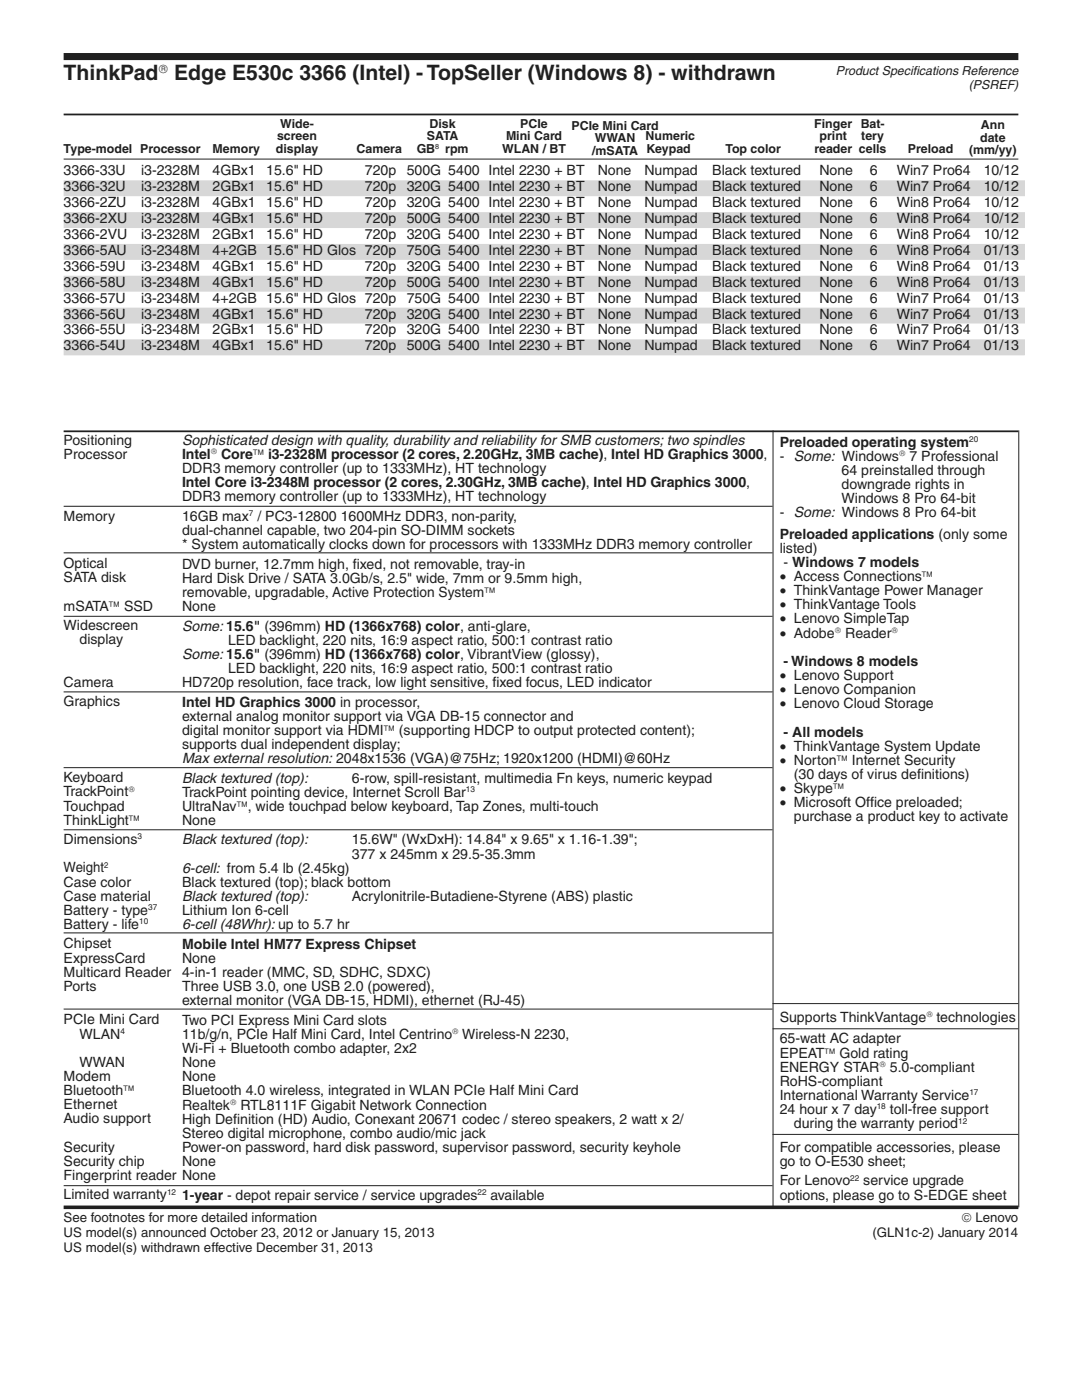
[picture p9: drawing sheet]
<svg xmlns="http://www.w3.org/2000/svg" width="216mm" height="279mm" viewBox="0 0 216 279" stroke-linecap="round" stroke-linejoin="round" font-family="sans-serif">
<defs><g id="words">
<g font-size="4.2" fill="#231f20">
<text x="12.7" y="15.9">ThinkPad</text>
<text x="34.8" y="15.9">Edge E530c 3366 (Intel) - TopSeller (Windows 8) - withdrawn</text>
</g>
<g font-size="2.8" fill="#231f20">
<text x="12.7" y="35">3366-33U</text>
<text x="28.2" y="35">i3-2328M</text>
<text x="42.4" y="35">4GBx1</text>
<text x="53.1" y="35">15.6&quot; HD</text>
<text x="72.8" y="35">720p</text>
<text x="81.2" y="35">500G 5400 Intel 2230 + BT</text>
<text x="119.3" y="35">None</text>
<text x="128.6" y="35">Numpad</text>
<text x="142.1" y="35">Black textured</text>
<text x="163.5" y="35">None</text>
<text x="173.5" y="35">6</text>
<text x="178.9" y="35">Win7 Pro64</text>
<text x="196.3" y="35">10/12</text>
<text x="12.7" y="38.2">3366-32U</text>
<text x="12.7" y="41.3">3366-2ZU</text>
<text x="28.2" y="38.2">i3-2328M</text>
<text x="28.2" y="41.3">i3-2328M</text>
<text x="42.4" y="38.2">2GBx1</text>
<text x="42.4" y="41.3">4GBx1</text>
<text x="53.1" y="38.2">15.6&quot; HD</text>
<text x="53.1" y="41.3">15.6&quot; HD</text>
<text x="72.8" y="38.2">720p</text>
<text x="72.8" y="41.3">720p</text>
<text x="81.2" y="38.2">320G 5400 Intel 2230 + BT</text>
<text x="81.2" y="41.3">320G 5400 Intel 2230 + BT</text>
<text x="119.3" y="38.2">None</text>
<text x="119.3" y="41.3">None</text>
<text x="128.6" y="38.2">Numpad</text>
<text x="128.6" y="41.3">Numpad</text>
<text x="142.1" y="38.2">Black textured</text>
<text x="142.1" y="41.3">Black textured</text>
<text x="163.5" y="38.2">None</text>
<text x="163.5" y="41.3">None</text>
<text x="173.5" y="38.2">6</text>
<text x="173.5" y="41.3">6</text>
<text x="178.9" y="38.2">Win7 Pro64</text>
<text x="178.9" y="41.3">Win8 Pro64</text>
<text x="196.3" y="38.2">10/12</text>
<text x="196.3" y="41.3">10/12</text>
<text x="12.7" y="44.5">3366-2XU</text>
<text x="12.7" y="47.7">3366-2VU</text>
<text x="28.2" y="44.5">i3-2328M</text>
<text x="28.2" y="47.7">i3-2328M</text>
<text x="42.4" y="44.5">4GBx1</text>
<text x="42.4" y="47.7">2GBx1</text>
<text x="53.1" y="44.5">15.6&quot; HD</text>
<text x="53.1" y="47.7">15.6&quot; HD</text>
<text x="72.8" y="44.5">720p</text>
<text x="72.8" y="47.7">720p</text>
<text x="81.2" y="44.5">500G 5400 Intel 2230 + BT</text>
<text x="81.2" y="47.7">320G 5400 Intel 2230 + BT</text>
<text x="119.3" y="44.5">None</text>
<text x="119.3" y="47.7">None</text>
<text x="128.6" y="44.5">Numpad</text>
<text x="128.6" y="47.7">Numpad</text>
<text x="142.1" y="44.5">Black textured</text>
<text x="142.1" y="47.7">Black textured</text>
<text x="163.5" y="44.5">None</text>
<text x="163.5" y="47.7">None</text>
<text x="173.5" y="44.5">6</text>
<text x="173.5" y="47.7">6</text>
<text x="178.9" y="44.5">Win8 Pro64</text>
<text x="178.9" y="47.7">Win8 Pro64</text>
<text x="196.3" y="44.5">10/12</text>
<text x="196.3" y="47.7">10/12</text>
<text x="12.7" y="50.9">3366-5AU</text>
<text x="28.2" y="50.9">i3-2348M</text>
<text x="42.4" y="50.9">4+2GB 15.6&quot; HD Glos 720p</text>
<text x="81.2" y="50.9">750G 5400 Intel 2230 + BT</text>
<text x="119.3" y="50.9">None</text>
<text x="128.6" y="50.9">Numpad</text>
<text x="142.1" y="50.9">Black textured</text>
<text x="163.5" y="50.9">None</text>
<text x="173.5" y="50.9">6</text>
<text x="178.9" y="50.9">Win8 Pro64</text>
<text x="196.3" y="50.9">01/13</text>
<text x="12.7" y="54">3366-59U</text>
<text x="12.7" y="57.2">3366-58U</text>
<text x="28.2" y="54">i3-2348M</text>
<text x="28.2" y="57.2">i3-2348M</text>
<text x="42.4" y="54">4GBx1</text>
<text x="42.4" y="57.2">4GBx1</text>
<text x="53.1" y="54">15.6&quot; HD</text>
<text x="53.1" y="57.2">15.6&quot; HD</text>
<text x="72.8" y="54">720p</text>
<text x="72.8" y="57.2">720p</text>
<text x="81.2" y="54">320G 5400 Intel 2230 + BT</text>
<text x="81.2" y="57.2">500G 5400 Intel 2230 + BT</text>
<text x="119.3" y="54">None</text>
<text x="119.3" y="57.2">None</text>
<text x="128.6" y="54">Numpad</text>
<text x="128.6" y="57.2">Numpad</text>
<text x="142.1" y="54">Black textured</text>
<text x="142.1" y="57.2">Black textured</text>
<text x="163.5" y="54">None</text>
<text x="163.5" y="57.2">None</text>
<text x="173.5" y="54">6</text>
<text x="173.5" y="57.2">6</text>
<text x="178.9" y="54">Win8 Pro64</text>
<text x="178.9" y="57.2">Win8 Pro64</text>
<text x="196.3" y="54">01/13</text>
<text x="196.3" y="57.2">01/13</text>
<text x="12.7" y="60.4">3366-57U</text>
<text x="12.7" y="63.6">3366-56U</text>
<text x="28.2" y="60.4">i3-2348M</text>
<text x="28.2" y="63.6">i3-2348M</text>
<text x="42.4" y="60.4">4+2GB 15.6&quot; HD Glos 720p</text>
<text x="42.4" y="63.6">4GBx1</text>
<text x="53.1" y="63.6">15.6&quot; HD</text>
<text x="72.8" y="63.6">720p</text>
<text x="81.2" y="63.6">320G 5400 Intel 2230 + BT</text>
<text x="81.2" y="60.4">750G 5400 Intel 2230 + BT</text>
<text x="119.3" y="63.6">None</text>
<text x="119.3" y="60.4">None</text>
<text x="128.6" y="63.6">Numpad</text>
<text x="128.6" y="60.4">Numpad</text>
<text x="142.1" y="63.6">Black textured</text>
<text x="142.1" y="60.4">Black textured</text>
<text x="163.5" y="63.6">None</text>
<text x="163.5" y="60.4">None</text>
<text x="173.5" y="63.6">6</text>
<text x="173.5" y="60.4">6</text>
<text x="178.9" y="63.6">Win7 Pro64</text>
<text x="178.9" y="60.4">Win7 Pro64</text>
<text x="196.3" y="63.6">01/13</text>
<text x="196.3" y="60.4">01/13</text>
<text x="12.7" y="66.7">3366-55U</text>
<text x="12.7" y="69.9">3366-54U</text>
<text x="28.2" y="66.7">i3-2348M</text>
<text x="28.2" y="69.9">i3-2348M</text>
<text x="42.4" y="66.7">2GBx1</text>
<text x="42.4" y="69.9">4GBx1</text>
<text x="53.1" y="66.7">15.6&quot; HD</text>
<text x="53.1" y="69.9">15.6&quot; HD</text>
<text x="72.8" y="66.7">720p</text>
<text x="72.8" y="69.9">720p</text>
<text x="81.2" y="66.7">320G 5400 Intel 2230 + BT</text>
<text x="81.2" y="69.9">500G 5400 Intel 2230 + BT</text>
<text x="119.3" y="66.7">None</text>
<text x="119.3" y="69.9">None</text>
<text x="128.6" y="66.7">Numpad</text>
<text x="128.6" y="69.9">Numpad</text>
<text x="142.1" y="66.7">Black textured</text>
<text x="142.1" y="69.9">Black textured</text>
<text x="163.5" y="66.7">None</text>
<text x="163.5" y="69.9">None</text>
<text x="173.5" y="66.7">6</text>
<text x="173.5" y="69.9">6</text>
<text x="178.9" y="66.7">Win7 Pro64</text>
<text x="178.9" y="69.9">Win7 Pro64</text>
<text x="196.3" y="66.7">01/13</text>
<text x="196.3" y="69.9">01/13</text>
<text x="12.7" y="88.7">Positioning</text>
<text x="36.3" y="88.8">Sophisticated design with quality, durability and reliability for SMB customers; two spindles</text>
<text x="155.6" y="89.1">Preloaded operating system</text>
<text x="12.7" y="91.6">Processor</text>
<text x="36.3" y="91.6">Intel</text>
<text x="36.3" y="94.4">DDR3 memory controller (up to 1333MHz), HT technology</text>
<text x="44.1" y="91.6">Core™ i3-2328M processor (2 cores, 2.20GHz, 3MB cache), Intel HD Graphics 3000,</text>
<text x="155.6" y="92">- Some: Windows</text>
<text x="167.9" y="94.8">64 preinstalled through</text>
<text x="181.5" y="92">7 Professional</text>
<text x="36.3" y="97.3">Intel Core i3-2348M processor (2 cores, 2.30GHz, 3MB cache), Intel HD Graphics 3000,</text>
<text x="36.3" y="100.1">DDR3 memory controller (up to 1333MHz), HT technology</text>
<text x="167.9" y="97.6">downgrade rights in</text>
<text x="167.9" y="100.4">Windows 8 Pro 64-bit</text>
<text x="12.7" y="103.9">Memory</text>
<text x="36.3" y="106.8">dual-channel capable, two 204-pin SO-DIMM sockets</text>
<text x="36.3" y="104">16GB max / PC3-12800 1600MHz DDR3, non-parity,</text>
<text x="155.6" y="103.3">- Some: Windows 8 Pro 64-bit</text>
<text x="155.6" y="107.5">Preloaded applications (only some</text>
<text x="12.7" y="113.4">Optical</text>
<text x="36.3" y="109.6">* System automatically clocks down for processors with 1333MHz DDR3 memory controller</text>
<text x="36.3" y="113.5">DVD burner, 12.7mm high, f</text>
<text x="70.4" y="113.5">i xed, not removable, tray-in</text>
<text x="155.6" y="110.3">listed)</text>
<text x="156.4" y="113.1">- Windows 7 models</text>
<text x="12.7" y="116.2">SATA disk</text>
<text x="36.3" y="116.3">Hard Disk Drive / SATA 3.0Gb/s, 2.5&quot; wide, 7mm or 9.5mm high,</text>
<text x="36.3" y="119.1">removable, upgradable, Active Protection System™</text>
<text x="155.6" y="116">• Access Connections™</text>
<text x="155.6" y="118.8">• ThinkVantage Power Manager</text>
<text x="12.7" y="121.9">mSATA™ SSD</text>
<text x="12.7" y="125.8">Widescreen</text>
<text x="36.3" y="122">None</text>
<text x="36.3" y="125.8">Some: 15.6&quot; (396mm) HD (1366x768) color, anti-glare,</text>
<text x="155.6" y="121.6">• ThinkVantage Tools</text>
<text x="155.6" y="124.4">• Lenovo SimpleTap</text>
<text x="15.9" y="128.6">display</text>
<text x="36.3" y="131.5">Some: 15.6&quot; (396mm) HD (1366x768) color, VibrantView (glossy),</text>
<text x="45.5" y="128.7">LED backlight, 220 nits, 16:9 aspect ratio, 500:1 contrast ratio</text>
<text x="155.6" y="127.2">• Adobe</text>
<text x="168.6" y="127.2">Reader</text>
<text x="12.7" y="137.1">Camera</text>
<text x="36.3" y="137.1">HD720p resolution, face track, low light sensitive, f</text>
<text x="45.5" y="134.3">LED backlight, 220 nits, 16:9 aspect ratio, 500:1 contrast ratio</text>
<text x="98.3" y="137.1">i xed focus, LED indicator</text>
<text x="155.6" y="135.7">• Lenovo Support</text>
<text x="156.4" y="132.9">- Windows 8 models</text>
<text x="12.7" y="140.9">Graphics</text>
<text x="36.3" y="141">Intel HD Graphics 3000 in processor,</text>
<text x="36.3" y="143.8">external analog monitor support via VGA DB-15 connector and</text>
<text x="155.6" y="138.5">• Lenovo Companion</text>
<text x="155.6" y="141.4">• Lenovo Cloud Storage</text>
<text x="36.3" y="146.7">digital monitor support via HDMI™ (supporting HDCP to output protected content);</text>
<text x="36.3" y="149.5">supports dual independent display;</text>
<text x="155.6" y="149.8">• ThinkVantage System Update</text>
<text x="156.4" y="147">- All models</text>
<text x="36.3" y="152.3">Max external resolution: 2048x1536 (VGA)@75Hz; 1920x1200 (HDMI)@60Hz</text>
<text x="155.6" y="152.6">• Norton™ Internet Security</text>
<text x="158.4" y="155.5">(30 days of virus def</text>
<text x="183" y="155.5">i nitions)</text>
<text x="12.7" y="156.1">Keyboard</text>
<text x="12.7" y="158.9">TrackPoint</text>
<text x="12.7" y="161.8">Touchpad</text>
<text x="36.3" y="161.8">UltraNav™, wide touchpad below keyboard, Tap Zones, multi-touch</text>
<text x="36.3" y="156.2">Black textured (top):</text>
<text x="36.3" y="159">TrackPoint pointing device, Internet Scroll Bar</text>
<text x="70.2" y="156.2">6-row, spill-resistant, multimedia Fn keys, numeric keypad</text>
<text x="155.6" y="158.3">• Skype™</text>
<text x="155.6" y="161.1">• Microsoft Off</text>
<text x="173.6" y="161.1">i ce preloaded;</text>
<text x="12.7" y="164.6">ThinkLight™</text>
<text x="36.3" y="164.6">None</text>
<text x="158.4" y="163.9">purchase a product key to activate</text>
<text x="12.7" y="168.5">Dimensions</text>
<text x="36.3" y="168.5">Black textured (top):</text>
<text x="70.2" y="168.5">15.6W&quot; (WxDxH): 14.84&quot; x 9.65&quot; x 1.16-1.39&quot;;</text>
<text x="70.2" y="171.3">377 x 245mm x 29.5-35.3mm</text>
<text x="12.7" y="174.1">Weight</text>
<text x="12.7" y="176.9">Case color</text>
<text x="12.7" y="179.7">Case material</text>
<text x="36.3" y="174.2">6-cell: from 5.4 lb (2.45kg)</text>
<text x="36.3" y="177">Black textured (top); black bottom</text>
<text x="36.3" y="179.8">Black textured (top):</text>
<text x="70.2" y="179.8">Acrylonitrile-Butadiene-Styrene (ABS) plastic</text>
<text x="12.7" y="182.6">Battery - type</text>
<text x="12.7" y="185.4">Battery - life</text>
<text x="36.3" y="182.6">Lithium Ion 6-cell</text>
<text x="36.3" y="185.5">6-cell (48Whr): up to 5.7 hr</text>
<text x="12.7" y="189.3">Chipset</text>
<text x="36.3" y="189.3">Mobile Intel HM77 Express Chipset</text>
<text x="12.7" y="192.1">ExpressCard</text>
<text x="12.7" y="194.9">Multicard Reader</text>
<text x="12.7" y="197.7">Ports</text>
<text x="36.3" y="192.2">None</text>
<text x="36.3" y="195">4-in-1 reader (MMC, SD, SDHC, SDXC)</text>
<text x="36.3" y="197.8">Three USB 3.0, one USB 2.0 (powered),</text>
<text x="36.3" y="200.6">external monitor (VGA DB-15, HDMI), ethernet (RJ-45)</text>
<text x="155.6" y="203.9">Supports ThinkVantage</text>
<text x="186.8" y="203.9">technologies</text>
<text x="12.7" y="204.4">PCIe Mini Card</text>
<text x="15.9" y="207.3">WLAN</text>
<text x="36.3" y="204.5">Two PCI Express Mini Card slots</text>
<text x="36.3" y="207.3">11b/g/n, PCIe Half Mini Card, Intel Centrino Wireless-N 2230,</text>
<text x="155.6" y="208.2">65-watt AC adapter</text>
<text x="12.7" y="215.7">Modem</text>
<text x="15.9" y="212.9">WWAN</text>
<text x="36.3" y="210.2">Wi-Fi + Bluetooth combo adapter, 2x2</text>
<text x="36.3" y="213">None</text>
<text x="36.3" y="215.8">None</text>
<text x="155.6" y="211">EPEAT™ Gold rating</text>
<text x="155.6" y="213.9">ENERGY STAR</text>
<text x="177.6" y="213.9">5.0-compliant</text>
<text x="12.7" y="218.6">Bluetooth™</text>
<text x="12.7" y="221.4">Ethernet</text>
<text x="36.3" y="218.6">Bluetooth 4.0 wireless, integrated in WLAN PCIe Half Mini Card</text>
<text x="36.3" y="221.4">Realtek</text>
<text x="48" y="221.4">RTL8111F Gigabit Network Connection</text>
<text x="155.6" y="216.7">RoHS-compliant</text>
<text x="155.6" y="219.5">International Warranty Service</text>
<text x="12.7" y="224.2">Audio support</text>
<text x="36.3" y="224.3">High Def</text>
<text x="36.3" y="227.1">Stereo digital microphone, combo audio/mic jack</text>
<text x="46.5" y="224.3">i nition (HD) Audio, Conexant 20671 codec / stereo speakers, 2 watt x 2/</text>
<text x="155.6" y="222.3">24 hour x 7 day</text>
<text x="158.4" y="225.2">during the warranty period</text>
<text x="177.6" y="222.3">toll-free support</text>
<text x="12.7" y="229.8">Security</text>
<text x="12.7" y="232.7">Security chip</text>
<text x="36.3" y="229.9">Power-on password, hard disk password, supervisor password, security keyhole</text>
<text x="36.3" y="232.7">None</text>
<text x="155.6" y="229.9">For compatible accessories, please</text>
<text x="155.6" y="232.7">go to O-E530 sheet;</text>
<text x="12.7" y="235.5">Fingerprint reader None</text>
<text x="12.7" y="239.4">Limited warranty</text>
<text x="36.3" y="239.4">1-year - depot repair service / service upgrades</text>
<text x="97.9" y="239.4">available</text>
<text x="155.6" y="239.4">options, please go to S-EDGE sheet</text>
<text x="155.6" y="236.6">For Lenovo</text>
<text x="172.3" y="236.6">service upgrade</text>
</g>
<g font-size="2.6" fill="#231f20">
<text x="12.7" y="243.9">See footnotes for more detailed information</text>
<text x="191.9" y="243.9">© Lenovo</text>
<text x="12.7" y="246.9">US model(s) announced October 23, 2012 or January 15, 2013</text>
<text x="12.7" y="249.9">US model(s) withdrawn effective December 31, 2013</text>
<text x="174.1" y="246.9">(GLN1c-2) January 2014</text>
</g>
<g font-size="2.5" fill="#231f20">
<text x="31.6" y="14.5">®</text>
<text x="166.8" y="14.9">Product Specifcations Reference</text>
<text x="182.1" y="14.9">i</text>
<text x="193.3" y="17.7">(PSREF)</text>
<text x="55.3" y="28">screen</text>
<text x="55.9" y="25.5">Wide-</text>
<text x="85.2" y="28">SATA</text>
<text x="85.7" y="25.5">Disk</text>
<text x="101" y="28">Mini Card</text>
<text x="103.8" y="25.5">PCIe</text>
<text x="114.1" y="25.9">PCIe Mini Card</text>
<text x="118.7" y="28.4">WWAN</text>
<text x="128.8" y="28">Numeric</text>
<text x="162.5" y="25.5">Finger Bat-</text>
<text x="163.5" y="28">print</text>
<text x="171.9" y="28">tery</text>
<text x="195.6" y="28.3">date</text>
<text x="195.7" y="25.8">Ann</text>
<text x="12.7" y="30.5">Type-model Processor</text>
<text x="42.4" y="30.5">Memory</text>
<text x="55" y="30.5">display</text>
<text x="71.1" y="30.5">Camera</text>
<text x="83.1" y="30.5">GB</text>
<text x="88.8" y="30.5">rpm</text>
<text x="100.2" y="30.5">WLAN / BT</text>
<text x="118.2" y="30.8">/mSATA Keypad</text>
<text x="144.8" y="30.6">Top color</text>
<text x="162.5" y="30.5">reader cells</text>
<text x="181.2" y="30.5">Preload</text>
<text x="193.4" y="30.7">(mm/yy)</text>
</g>
<g font-size="1.6" fill="#231f20">
<text x="193.4" y="88.2">20</text>
<text x="42.1" y="90.7">®</text>
<text x="179.4" y="91">®</text>
<text x="49.7" y="103">7</text>
<text x="166.6" y="126.3">®</text>
<text x="177.9" y="126.3">®</text>
<text x="25.6" y="158">®</text>
<text x="93" y="158.1">13</text>
<text x="27.4" y="167.5">3</text>
<text x="20.8" y="173.2">2</text>
<text x="27.8" y="184.4">10</text>
<text x="29.6" y="181.6">37</text>
<text x="184.8" y="203">®</text>
<text x="24" y="206.3">4</text>
<text x="90.3" y="206.4">®</text>
<text x="175.5" y="212.9">®</text>
<text x="45.9" y="220.5">®</text>
<text x="174.9" y="221.4">18</text>
<text x="193.4" y="218.6">17</text>
<text x="191.2" y="224.2">12</text>
<text x="33.3" y="238.4">12</text>
<text x="95.3" y="238.5">22</text>
<text x="169.7" y="235.6">22</text>
</g>
<text font-size="1.4" fill="#231f20" x="86.8" y="29.7">8</text>
</g></defs>
<path d="M12.7 22.8h190.5" fill="none" stroke="#231f20" stroke-width=".35"/>
<path d="M12.7 11.3h190.5" fill="none" stroke="#231f20" stroke-width="1.4" stroke-linecap="butt"/>
<path d="M154.3 85.9v155M203.3 85.9v155M12.7 101h141.5M12.7 110.3h141.5M12.7 138.1h141.5M12.7 186.2h141.5M12.7 236.6h141.5" fill="none" stroke="#231f20" stroke-width=".2"/>
<path d="M12.7 36h15.5v3.2h-15.5zM28.2 36h14.2v3.2h-14.2zM42.4 36h10.7v3.2h-10.7zM53.1 36h19.7v3.2h-19.7zM72.8 36h8.4v3.2h-8.4zM81.2 36h8.2v3.2h-8.2zM89.4 36h8.1v3.2h-8.1zM97.5 36h21.8v3.2h-21.8zM119.3 36h9.3v3.2h-9.3zM128.6 36h13.5v3.2h-13.5zM142.1 36h21.4v3.2h-21.4zM163.5 36h10v3.2h-10zM173.5 36h5.4v3.2h-5.4zM178.9 36h17.4v3.2h-17.4zM196.3 36h8.2v3.2h-8.2zM12.7 42.3h15.5v3.2h-15.5zM28.2 42.3h14.2v3.2h-14.2zM42.4 42.3h10.7v3.2h-10.7zM53.1 42.3h19.7v3.2h-19.7zM72.8 42.3h8.4v3.2h-8.4zM81.2 42.3h8.2v3.2h-8.2zM89.4 42.3h8.1v3.2h-8.1zM97.5 42.3h21.8v3.2h-21.8zM119.3 42.3h9.3v3.2h-9.3zM128.6 42.3h13.5v3.2h-13.5zM142.1 42.3h21.4v3.2h-21.4zM163.5 42.3h10v3.2h-10zM173.5 42.3h5.4v3.2h-5.4zM178.9 42.3h17.4v3.2h-17.4zM196.3 42.3h8.2v3.2h-8.2zM12.7 48.7h15.5v3.2h-15.5zM28.2 48.7h14.2v3.2h-14.2zM42.4 48.7h10.7v3.2h-10.7zM53.1 48.7h19.7v3.2h-19.7zM72.8 48.7h8.4v3.2h-8.4zM81.2 48.7h8.2v3.2h-8.2zM89.4 48.7h8.1v3.2h-8.1zM97.5 48.7h21.8v3.2h-21.8zM119.3 48.7h9.3v3.2h-9.3zM128.6 48.7h13.5v3.2h-13.5zM142.1 48.7h21.4v3.2h-21.4zM163.5 48.7h10v3.2h-10zM173.5 48.7h5.4v3.2h-5.4zM178.9 48.7h17.4v3.2h-17.4zM196.3 48.7h8.2v3.2h-8.2zM12.7 55h15.5v3.2h-15.5zM28.2 55h14.2v3.2h-14.2zM42.4 55h10.7v3.2h-10.7zM53.1 55h19.7v3.2h-19.7zM72.8 55h8.4v3.2h-8.4zM81.2 55h8.2v3.2h-8.2zM89.4 55h8.1v3.2h-8.1zM97.5 55h21.8v3.2h-21.8zM119.3 55h9.3v3.2h-9.3zM128.6 55h13.5v3.2h-13.5zM142.1 55h21.4v3.2h-21.4zM163.5 55h10v3.2h-10zM173.5 55h5.4v3.2h-5.4zM178.9 55h17.4v3.2h-17.4zM196.3 55h8.2v3.2h-8.2zM12.7 61.4h15.5v3.2h-15.5zM28.2 61.4h14.2v3.2h-14.2zM42.4 61.4h10.7v3.2h-10.7zM53.1 61.4h19.7v3.2h-19.7zM72.8 61.4h8.4v3.2h-8.4zM81.2 61.4h8.2v3.2h-8.2zM89.4 61.4h8.1v3.2h-8.1zM97.5 61.4h21.8v3.2h-21.8zM119.3 61.4h9.3v3.2h-9.3zM128.6 61.4h13.5v3.2h-13.5zM142.1 61.4h21.4v3.2h-21.4zM163.5 61.4h10v3.2h-10zM173.5 61.4h5.4v3.2h-5.4zM178.9 61.4h17.4v3.2h-17.4zM196.3 61.4h8.2v3.2h-8.2zM12.7 67.7h15.5v3.2h-15.5zM28.2 67.7h14.2v3.2h-14.2zM42.4 67.7h10.7v3.2h-10.7zM53.1 67.7h19.7v3.2h-19.7zM72.8 67.7h8.4v3.2h-8.4zM81.2 67.7h8.2v3.2h-8.2zM89.4 67.7h8.1v3.2h-8.1zM97.5 67.7h21.8v3.2h-21.8zM119.3 67.7h9.3v3.2h-9.3zM128.6 67.7h13.5v3.2h-13.5zM142.1 67.7h21.4v3.2h-21.4zM163.5 67.7h10v3.2h-10zM173.5 67.7h5.4v3.2h-5.4zM178.9 67.7h17.4v3.2h-17.4zM196.3 67.7h8.2v3.2h-8.2z" fill="#d5d7d8"/>
<path d="M12.7 31.8h190.5M12.7 123h141.5M12.7 153.2h141.5M12.7 165.6h141.5M12.7 201.4h141.5M154.2 205.3h49M154.2 200.3h49M154.2 226.4h49" fill="none" stroke="#231f20" stroke-width=".2"/>
<path d="M12.7 86.1h190.5" fill="none" stroke="#231f20" stroke-width=".35"/>
<path d="M12.7 240.9h190.5" fill="none" stroke="#231f20" stroke-width=".71" stroke-linecap="butt"/>
<use href="#words"/>
</svg>
